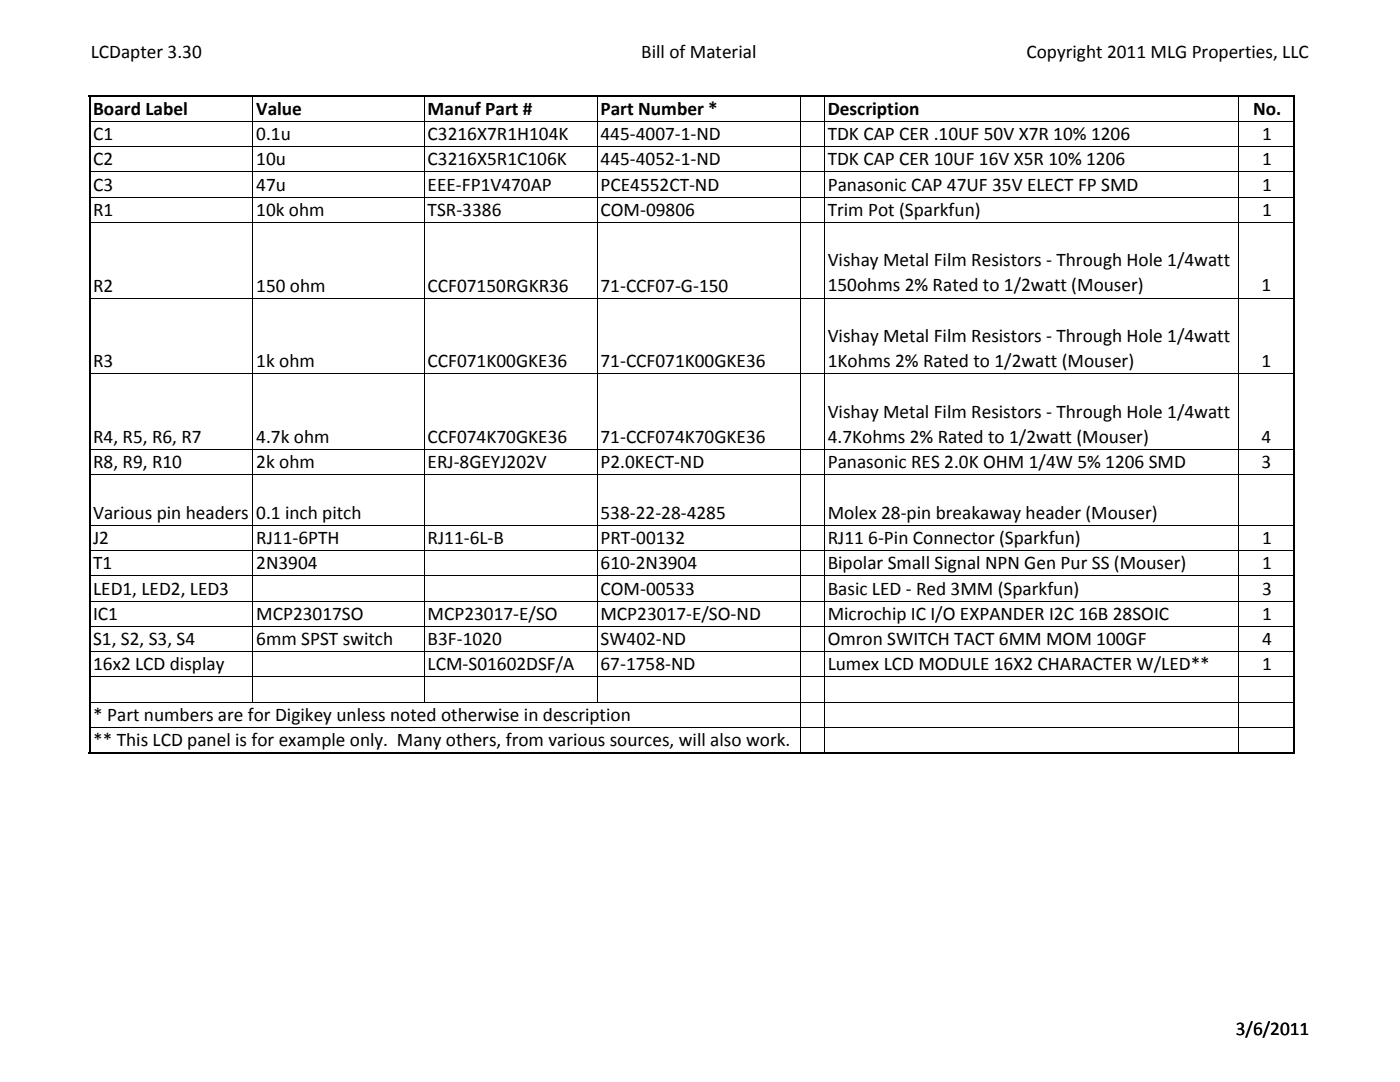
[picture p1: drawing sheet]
<svg xmlns="http://www.w3.org/2000/svg" width="279mm" height="216mm" viewBox="0 0 279 216" stroke-linecap="round" stroke-linejoin="round" font-family="sans-serif">
<defs><g id="words">
<g font-size="3.9">
<text x="18.1" y="11.6">LCDapter 3.30</text>
<text x="128" y="11.6">Bill of Material</text>
<text x="204.9" y="11.6">Copyright 2011 MLG Properties, LLC</text>
<text x="18.6" y="22.9">Board Label</text>
<text x="51.1" y="22.9">Value</text>
<text x="85.3" y="22.9">Manuf Part #</text>
<text x="119.8" y="22.9">Part Number *</text>
<text x="165.2" y="22.9">Description</text>
<text x="250.1" y="22.9">No.</text>
<text x="18.6" y="28">C1</text>
<text x="51.1" y="28">0.1u</text>
<text x="85.3" y="28">C3216X7R1H104K</text>
<text x="119.9" y="28">445‐4007‐1‐ND</text>
<text x="165.2" y="28">TDK CAP CER .10UF 50V X7R 10% 1206</text>
<text x="251.9" y="28">1</text>
<text x="18.6" y="33">C2</text>
<text x="51.1" y="33">10u</text>
<text x="85.3" y="33">C3216X5R1C106K</text>
<text x="119.9" y="33">445‐4052‐1‐ND</text>
<text x="165.2" y="33">TDK CAP CER 10UF 16V X5R 10% 1206</text>
<text x="251.9" y="33">1</text>
<text x="18.6" y="38.1">C3</text>
<text x="51.1" y="38.1">47u</text>
<text x="85.3" y="38.1">EEE‐FP1V470AP</text>
<text x="119.9" y="38.1">PCE4552CT‐ND</text>
<text x="165.2" y="38.1">Panasonic CAP 47UF 35V ELECT FP SMD</text>
<text x="251.9" y="38.1">1</text>
<text x="18.6" y="43.1">R1</text>
<text x="51.1" y="43.1">10k ohm</text>
<text x="85.3" y="43.1">TSR‐3386</text>
<text x="119.9" y="43.1">COM‐09806</text>
<text x="165.2" y="43.1">Trim Pot (Sparkfun)</text>
<text x="251.9" y="43.1">1</text>
<text x="165.2" y="53.1">Vishay Metal Film Resistors ‐ Through Hole 1/4watt</text>
<text x="18.6" y="58.2">R2</text>
<text x="51.1" y="58.2">150 ohm</text>
<text x="85.3" y="58.2">CCF07150RGKR36</text>
<text x="119.9" y="58.2">71‐CCF07‐G‐150</text>
<text x="165.2" y="58.1">150ohms 2% Rated to 1/2watt (Mouser)</text>
<text x="251.8" y="58.1">1</text>
<text x="165.2" y="68.2">Vishay Metal Film Resistors ‐ Through Hole 1/4watt</text>
<text x="18.6" y="73.3">R3</text>
<text x="51.1" y="73.3">1k ohm</text>
<text x="85.3" y="73.3">CCF071K00GKE36</text>
<text x="119.9" y="73.3">71‐CCF071K00GKE36</text>
<text x="165.2" y="73.2">1Kohms 2% Rated to 1/2watt (Mouser)</text>
<text x="251.8" y="73.2">1</text>
<text x="165.2" y="83.3">Vishay Metal Film Resistors ‐ Through Hole 1/4watt</text>
<text x="18.6" y="88.4">R4, R5, R6, R7</text>
<text x="51.1" y="88.4">4.7k ohm</text>
<text x="85.3" y="88.4">CCF074K70GKE36</text>
<text x="119.9" y="88.4">71‐CCF074K70GKE36</text>
<text x="165.2" y="88.3">4.7Kohms 2% Rated to 1/2watt (Mouser)</text>
<text x="251.8" y="88.3">4</text>
<text x="18.6" y="93.5">R8, R9, R10</text>
<text x="51.1" y="93.5">2k ohm</text>
<text x="85.3" y="93.5">ERJ‐8GEYJ202V</text>
<text x="119.8" y="93.5">P2.0KECT‐ND</text>
<text x="165.2" y="93.4">Panasonic RES 2.0K OHM 1/4W 5% 1206 SMD</text>
<text x="251.8" y="93.4">3</text>
<text x="18.6" y="103.5">Various pin headers</text>
<text x="51.1" y="103.5">0.1 inch pitch</text>
<text x="119.8" y="103.5">538‐22‐28‐4285</text>
<text x="165.2" y="103.5">Molex 28‐pin breakaway header (Mouser)</text>
<text x="18.6" y="108.6">J2</text>
<text x="18.6" y="113.6">T1</text>
<text x="51.1" y="113.6">2N3904</text>
<text x="51.1" y="108.6">RJ11‐6PTH</text>
<text x="85.3" y="108.6">RJ11‐6L‐B</text>
<text x="119.8" y="108.6">PRT‐00132</text>
<text x="119.9" y="113.6">610‐2N3904</text>
<text x="165.2" y="108.6">RJ11</text>
<text x="165.2" y="113.6">Bipolar Small Signal NPN Gen Pur SS (Mouser)</text>
<text x="173.3" y="108.6">6‐Pin Connector (Sparkfun)</text>
<text x="251.9" y="108.6">1</text>
<text x="251.9" y="113.6">1</text>
<text x="18.6" y="118.7">LED1, LED2, LED3</text>
<text x="119.8" y="118.7">COM‐00533</text>
<text x="165.2" y="118.7">Basic LED ‐ Red 3MM (Sparkfun)</text>
<text x="251.9" y="118.7">3</text>
<text x="18.6" y="123.7">IC1</text>
<text x="51.1" y="123.7">MCP23017SO</text>
<text x="85.3" y="123.7">MCP23017‐E/SO</text>
<text x="119.8" y="123.7">MCP23017‐E/SO‐ND</text>
<text x="165.2" y="123.7">Microchip IC I/O EXPANDER I2C 16B 28SOIC</text>
<text x="251.9" y="123.7">1</text>
<text x="18.6" y="128.7">S1, S2, S3, S4</text>
<text x="51.1" y="128.7">6mm SPST switch</text>
<text x="85.3" y="128.7">B3F‐1020</text>
<text x="119.9" y="128.7">SW402‐ND</text>
<text x="165.2" y="128.7">Omron SWITCH TACT 6MM MOM 100GF</text>
<text x="251.9" y="128.7">4</text>
<text x="18.6" y="133.8">16x2 LCD display</text>
<text x="85.3" y="133.8">LCM‐S01602DSF/A</text>
<text x="119.8" y="133.8">67‐1758‐ND</text>
<text x="165.2" y="133.8">Lumex LCD MODULE 16X2 CHARACTER W/LED**</text>
<text x="251.9" y="133.8">1</text>
<text x="18.6" y="143.8">* Part numbers are for Digikey unless noted otherwise in description</text>
<text x="18.6" y="148.9">** This LCD panel is for example only. Many others, from various sources, will also work.</text>
<text x="246.6" y="206.6">3/6/2011</text>
</g>
</g></defs>
<g fill="none" stroke="#000" stroke-width=".2">
<path d="M50.5 19.3v120.8M84.7 19.3v120.8M119.2 19.3v120.8M159.8 19.3v130.9M164.5 19.3v130.9M247.2 19.3v130.9M258.3 19.3v130.9h-240.2M18.1 24.2h240.2M18.1 29.3h240.2M18.1 34.3h240.2M18.1 39.3h240.2M18.1 44.4h240.2"/>
<path d="M18.1 59.5h240.2M18.1 74.6h240.2M18.1 89.7h240.2M18.1 94.8h240.2M18.1 104.8h240.2M18.1 109.9h240.2M18.1 114.9h240.2M18.1 120h240.2M18.1 125h240.2M18.1 130h240.2M18.1 135.1h240.2M18.1 140.1h240.2"/>
<path d="M18.1 145.1h240.2"/>
</g>
<path d="M17.7 19.2h240.7M17.9 19v131.3M258.3 19v131.3M17.7 150.2h240.7" fill="none" stroke="#000" stroke-width=".34"/>
<use href="#words"/>
</svg>
